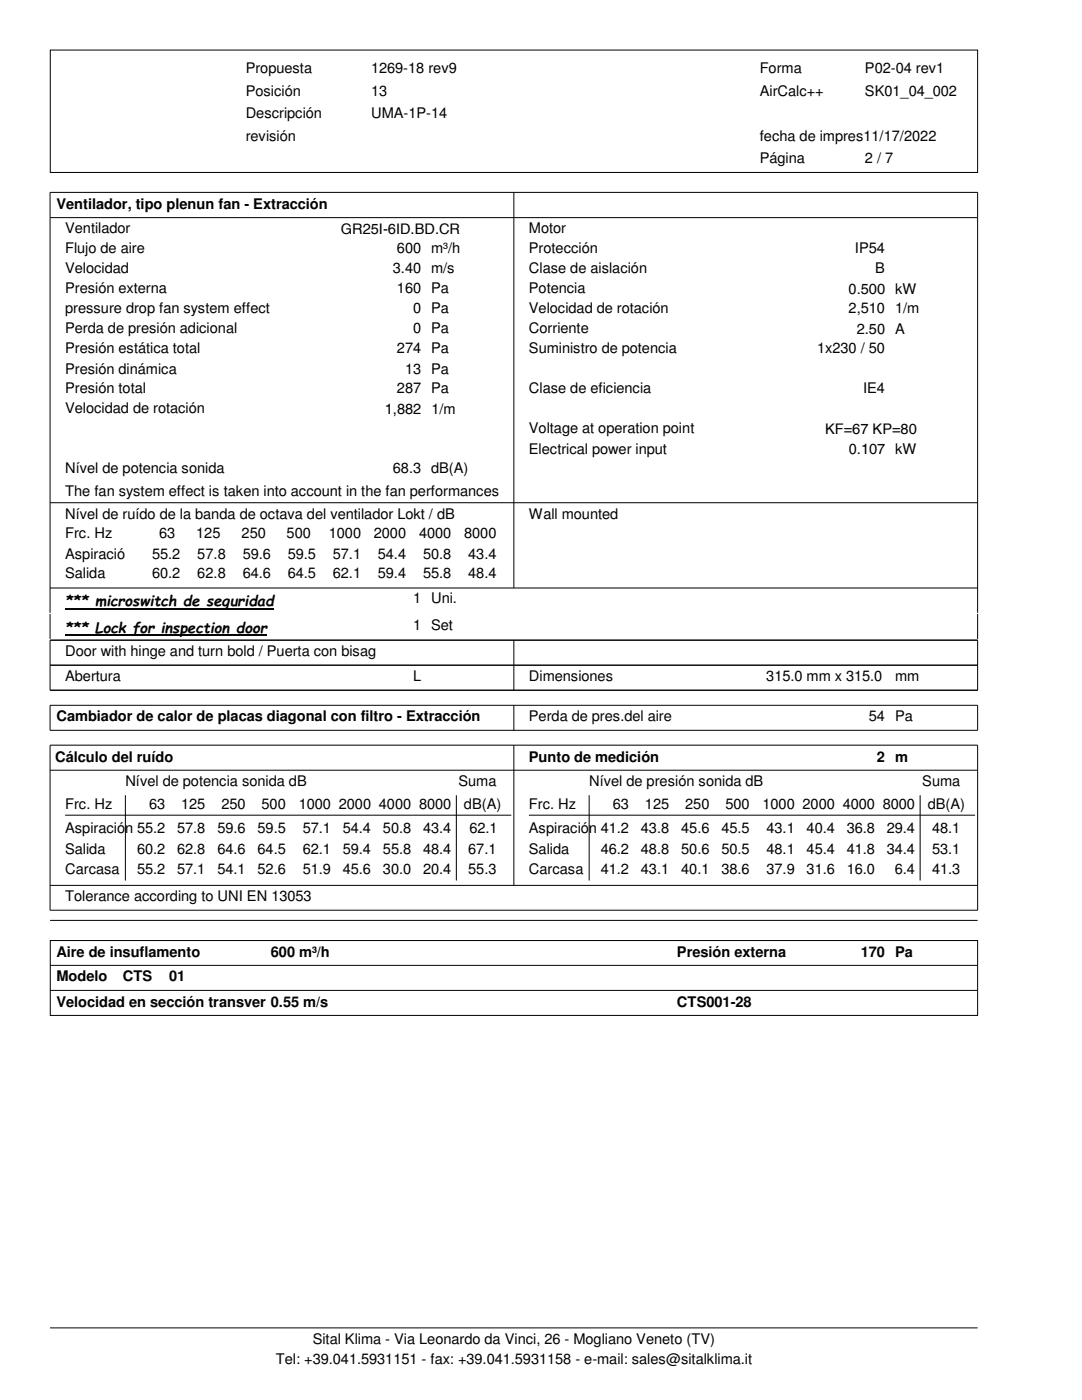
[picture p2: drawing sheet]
<svg xmlns="http://www.w3.org/2000/svg" width="216mm" height="279mm" viewBox="0 0 216 279" stroke-linecap="round" stroke-linejoin="round" font-family="sans-serif">
<defs><g id="words">
<g font-size="2.9">
<text x="49" y="14.6">Propuesta</text>
<text x="74" y="14.6">1269-18 rev9</text>
<text x="151.6" y="14.6">Forma</text>
<text x="172.6" y="14.6">P02-04 rev1</text>
<text x="49" y="19.1">Posición</text>
<text x="49" y="23.6">Descripción</text>
<text x="74" y="19.1">13</text>
<text x="74" y="23.6">UMA-1P-14</text>
<text x="151.6" y="19.1">AirCalc++</text>
<text x="172.6" y="19.1">SK01_04_002</text>
<text x="49" y="28.1">revisión</text>
<text x="151.6" y="28.1">fecha de impres11/17/2022</text>
<text x="151.6" y="32.6">Página</text>
<text x="172.6" y="32.6">2 / 7</text>
<text x="11.3" y="41.7">Ventilador, tipo plenun fan - Extracción</text>
<text x="13" y="46.6">Ventilador</text>
<text x="68" y="46.7">GR25I-6ID.BD.CR</text>
<text x="105.5" y="46.6">Motor</text>
<text x="13" y="50.5">Flujo de aire</text>
<text x="79.2" y="50.5">600 m³/h</text>
<text x="105.5" y="50.5">Protección</text>
<text x="170.6" y="50.5">IP54</text>
<text x="13" y="54.5">Velocidad</text>
<text x="13" y="58.5">Presión externa</text>
<text x="78.4" y="54.5">3.40 m/s</text>
<text x="79.2" y="58.5">160 Pa</text>
<text x="105.5" y="54.5">Clase de aislación</text>
<text x="105.5" y="58.5">Potencia</text>
<text x="169.3" y="58.7">0.500 kW</text>
<text x="174.6" y="54.5">B</text>
<text x="13" y="62.5">pressure drop fan system effect</text>
<text x="82.4" y="62.5">0 Pa</text>
<text x="105.5" y="62.5">Velocidad de rotación</text>
<text x="169.3" y="62.5">2,510</text>
<text x="178.6" y="62.5">1/m</text>
<text x="13" y="66.5">Perda de presión adicional</text>
<text x="13" y="70.5">Presión estática total</text>
<text x="79.2" y="70.5">274 Pa</text>
<text x="82.4" y="66.5">0 Pa</text>
<text x="105.5" y="66.5">Corriente</text>
<text x="105.5" y="70.5">Suministro de potencia</text>
<text x="163.1" y="70.5">1x230 / 50</text>
<text x="170.9" y="66.7">2.50 A</text>
<text x="13" y="74.5">Presión dinámica</text>
<text x="80.8" y="74.5">13 Pa</text>
<text x="13" y="82.5">Velocidad de rotación</text>
<text x="13" y="78.5">Presión total</text>
<text x="76.8" y="82.6">1,882</text>
<text x="79.2" y="78.5">287 Pa</text>
<text x="86.1" y="82.6">1/m</text>
<text x="105.5" y="78.5">Clase de eficiencia</text>
<text x="172.2" y="78.5">IE4</text>
<text x="105.5" y="86.5">Voltage at operation point</text>
<text x="164.6" y="86.6">KF=67 KP=80</text>
<text x="13" y="94.5">Nível de potencia sonida</text>
<text x="78.4" y="94.5">68.3 dB(A)</text>
<text x="105.5" y="90.5">Electrical power input</text>
<text x="169.4" y="90.6">0.107 kW</text>
<text x="13" y="99">The fan system effect is taken into account in the fan performances</text>
<text x="13" y="107.4">Frc. Hz</text>
<text x="13" y="103.5">Nível de ruído de la banda de octava del ventilador Lokt / dB</text>
<text x="31.7" y="107.4">63</text>
<text x="39.2" y="107.4">125</text>
<text x="48.2" y="107.4">250</text>
<text x="57.2" y="107.4">500</text>
<text x="65.6" y="107.4">1000</text>
<text x="74.6" y="107.4">2000</text>
<text x="83.6" y="107.4">4000</text>
<text x="92.6" y="107.4">8000</text>
<text x="105.5" y="103.5">Wall mounted</text>
<text x="13" y="111.5">Aspiració</text>
<text x="30.4" y="111.5">55.2</text>
<text x="39.4" y="111.5">57.8</text>
<text x="48.4" y="111.5">59.6</text>
<text x="57.4" y="111.5">59.5</text>
<text x="66.4" y="111.5">57.1</text>
<text x="75.4" y="111.5">54.4</text>
<text x="84.4" y="111.5">50.8</text>
<text x="93.4" y="111.5">43.4</text>
<text x="13" y="115.4">Salida</text>
<text x="30.4" y="115.4">60.2</text>
<text x="39.4" y="115.4">62.8</text>
<text x="48.4" y="115.4">64.6</text>
<text x="57.4" y="115.4">64.5</text>
<text x="66.4" y="115.4">62.1</text>
<text x="75.4" y="115.4">59.4</text>
<text x="84.4" y="115.4">55.8</text>
<text x="93.4" y="115.4">48.4</text>
<text x="13" y="121">*** microswitch de seguridad</text>
<text x="82.4" y="120.4">1 Uni.</text>
<text x="82.4" y="125.7">1 Set</text>
<text x="13" y="126.3">*** Lock for inspection door</text>
<text x="13" y="130.9">Door with hinge and turn bold / Puerta con bisag</text>
<text x="13" y="135.9">Abertura</text>
<text x="82.4" y="135.9">L</text>
<text x="105.5" y="135.9">Dimensiones</text>
<text x="152.9" y="135.9">315.0 mm x 315.0</text>
<text x="178.6" y="135.9">mm</text>
<text x="11.3" y="144">Cambiador de calor de placas diagonal con filtro - Extracción</text>
<text x="105.5" y="143.9">Perda de pres.del aire</text>
<text x="173.4" y="143.9">54 Pa</text>
<text x="11" y="152">Cálculo del ruído</text>
<text x="105.5" y="152">Punto de medición</text>
<text x="175" y="152">2 m</text>
<text x="13" y="161.4">Frc. Hz</text>
<text x="25" y="156.9">Nível de potencia sonida dB</text>
<text x="29.8" y="161.4">63</text>
<text x="36.2" y="161.4">125</text>
<text x="44.2" y="161.4">250</text>
<text x="52.2" y="161.4">500</text>
<text x="59.6" y="161.4">1000 2000 4000 8000</text>
<text x="91.5" y="156.9">Suma</text>
<text x="92.6" y="161.4">dB(A)</text>
<text x="105.5" y="161.4">Frc. Hz</text>
<text x="117.6" y="156.9">Nível de presión sonida dB</text>
<text x="122.3" y="161.4">63</text>
<text x="128.7" y="161.4">125</text>
<text x="136.7" y="161.4">250</text>
<text x="144.7" y="161.4">500</text>
<text x="152.1" y="161.4">1000 2000 4000 8000</text>
<text x="184" y="156.9">Suma</text>
<text x="185.1" y="161.4">dB(A)</text>
<text x="13" y="166.3">Aspiración 55.2</text>
<text x="35.3" y="166.3">57.8</text>
<text x="43.4" y="166.3">59.6</text>
<text x="51.4" y="166.3">59.5</text>
<text x="60.4" y="166.3">57.1</text>
<text x="68.4" y="166.3">54.4</text>
<text x="76.4" y="166.3">50.8</text>
<text x="84.4" y="166.3">43.4</text>
<text x="93.7" y="166.3">62.1</text>
<text x="105.5" y="166.3">Aspiración 41.2</text>
<text x="127.9" y="166.3">43.8</text>
<text x="135.9" y="166.3">45.6</text>
<text x="143.9" y="166.3">45.5</text>
<text x="152.9" y="166.3">43.1</text>
<text x="161" y="166.3">40.4</text>
<text x="169" y="166.3">36.8</text>
<text x="177" y="166.3">29.4</text>
<text x="186" y="166.3">48.1</text>
<text x="13" y="170.3">Salida</text>
<text x="27.3" y="170.3">60.2</text>
<text x="35.3" y="170.3">62.8</text>
<text x="43.4" y="170.3">64.6</text>
<text x="51.4" y="170.3">64.5</text>
<text x="60.4" y="170.3">62.1</text>
<text x="68.4" y="170.3">59.4</text>
<text x="76.4" y="170.3">55.8</text>
<text x="84.4" y="170.3">48.4</text>
<text x="93.4" y="170.3">67.1</text>
<text x="105.5" y="170.3">Salida</text>
<text x="119.9" y="170.3">46.2</text>
<text x="127.9" y="170.3">48.8</text>
<text x="135.9" y="170.3">50.6</text>
<text x="143.9" y="170.3">50.5</text>
<text x="152.9" y="170.3">48.1</text>
<text x="161" y="170.3">45.4</text>
<text x="169" y="170.3">41.8</text>
<text x="177" y="170.3">34.4</text>
<text x="186" y="170.3">53.1</text>
<text x="13" y="174.3">Carcasa</text>
<text x="13" y="179.8">Tolerance according to UNI EN 13053</text>
<text x="27.3" y="174.3">55.2</text>
<text x="35.3" y="174.3">57.1</text>
<text x="43.4" y="174.3">54.1</text>
<text x="51.4" y="174.3">52.6</text>
<text x="60.4" y="174.3">51.9</text>
<text x="68.4" y="174.3">45.6</text>
<text x="76.4" y="174.3">30.0</text>
<text x="84.4" y="174.3">20.4</text>
<text x="93.4" y="174.3">55.3</text>
<text x="105.5" y="174.3">Carcasa</text>
<text x="119.9" y="174.3">41.2</text>
<text x="127.9" y="174.3">43.1</text>
<text x="135.9" y="174.3">40.1</text>
<text x="143.9" y="174.3">38.6</text>
<text x="152.9" y="174.3">37.9</text>
<text x="161" y="174.3">31.6</text>
<text x="169" y="174.3">16.0</text>
<text x="178.6" y="174.3">6.4</text>
<text x="186" y="174.3">41.3</text>
<text x="11.3" y="190.9">Aire de insuflamento</text>
<text x="54.1" y="190.9">600 m³/h</text>
<text x="135.1" y="190.9">Presión externa</text>
<text x="171.7" y="190.9">170 Pa</text>
<text x="11.3" y="195.9">Modelo</text>
<text x="24.5" y="195.9">CTS</text>
<text x="33.7" y="195.9">01</text>
<text x="11.3" y="200.9">Velocidad en sección transver 0.55 m/s</text>
<text x="135.1" y="200.9">CTS001-28</text>
<text x="62.4" y="268.1">Sital Klima - Via Leonardo da Vinci, 26 - Mogliano Veneto (TV)</text>
<text x="55" y="272.2">Tel: +39.041.5931151 - fax: +39.041.5931158 - e-mail: sales@sitalklima.it</text>
</g>
</g></defs>
<g fill="none" stroke="#000" stroke-width=".2">
<path d="M10 10h185.1v24.4h-185.1zM102.5 38.4v78.9M10 43.4h185.1M10 100.3h185.1M10 117.3h185.1M10 122.3v-83.9h185.1v83.9M10 122.5v5M10 127.8h185.1v10h-185.1zM10 132.8h185.1M102.5 127.8v10M195.1 122.5v5M10 153.7h185.1"/>
<path d="M10 140.8h185.1v5h-185.1zM25 158.7v17M91.1 158.7v17M102.5 140.8v5M102.5 148.7v28M117.6 158.7v17M183.6 158.7v17M10 176.7h185.1M13 162.7h89M105.5 162.7h89.1M10 197.7h185.1M10 192.7h185.1"/>
<path d="M10 183.7h185.1M10 187.7h185.1v14.9h-185.1zM195.1 181.7v-33h-185.1v33h185.1M10 265h185.1"/>
</g>
<path d="M13 121.5h41.7M13 126.8h40.3" fill="none" stroke="#000" stroke-width=".25"/>
<use href="#words"/>
</svg>
